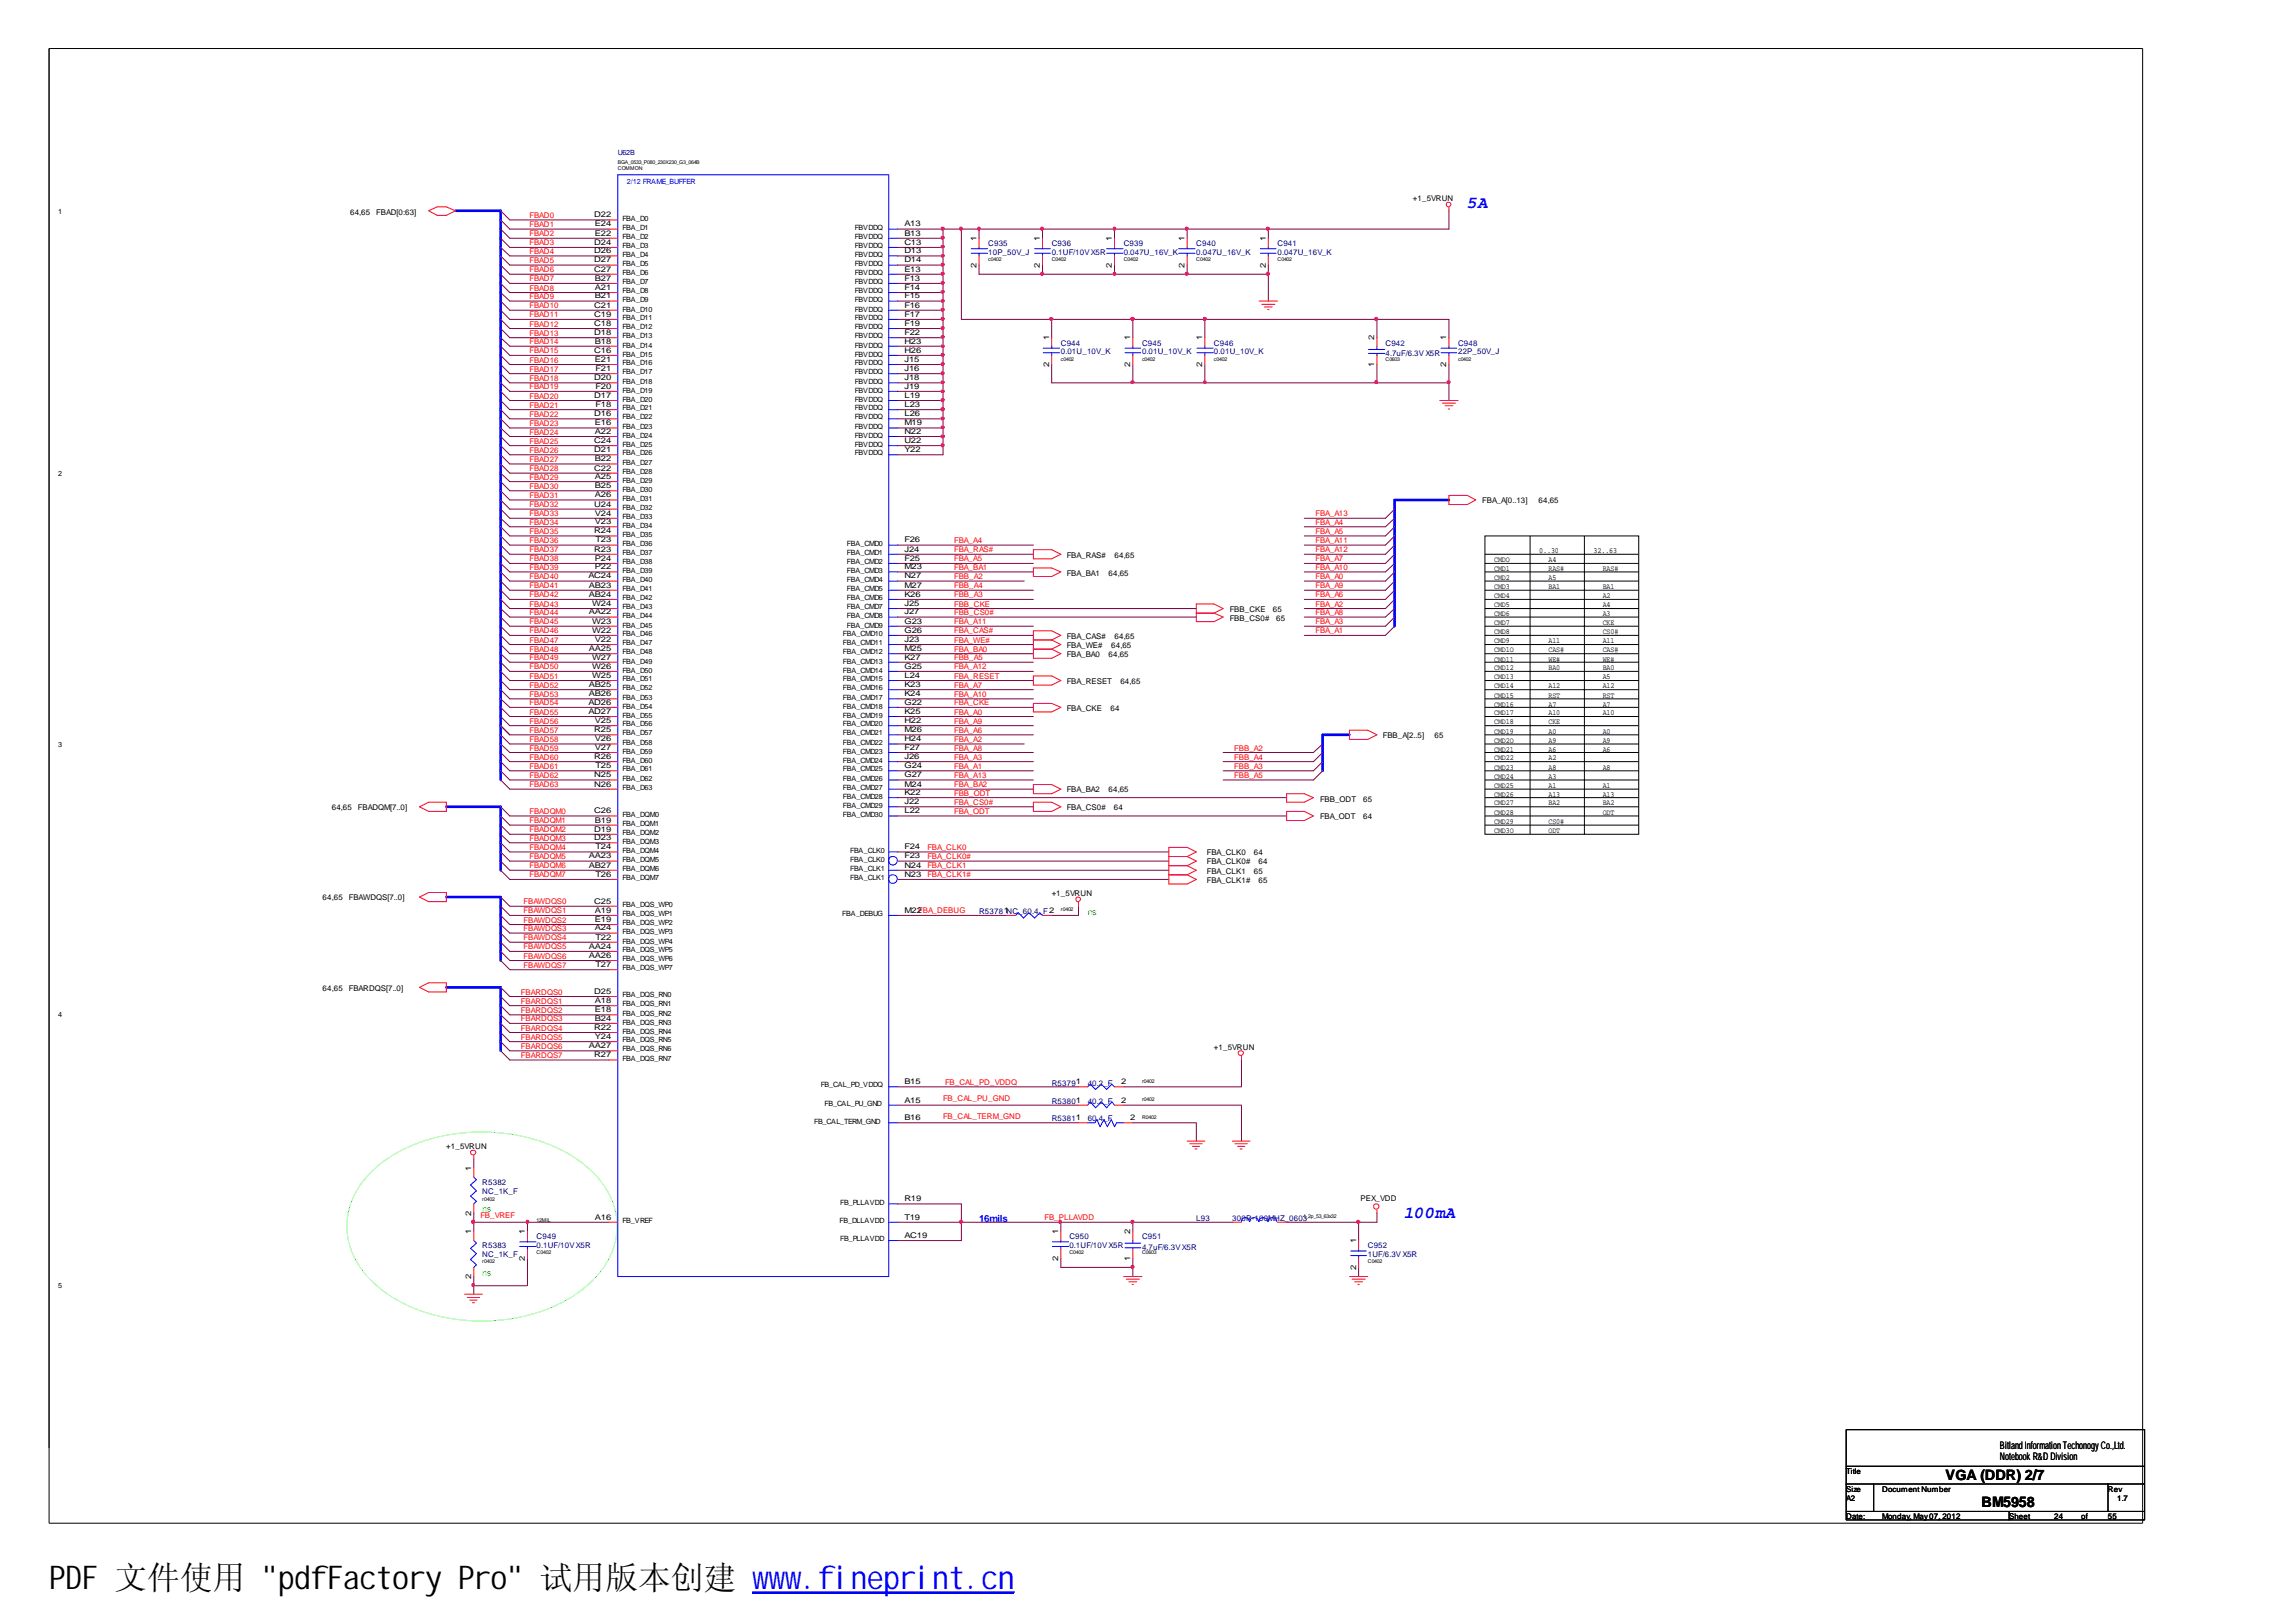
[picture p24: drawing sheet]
<svg xmlns="http://www.w3.org/2000/svg" width="297mm" height="210mm" viewBox="0 0 297 210" stroke-linecap="round" stroke-linejoin="round" font-family="sans-serif">
<defs><g id="words">
<text font-size="4.2" x="6.3" y="205.7">PDF 文件使用 &quot;pdfFactory Pro&quot; 试用版本创建 ww</text>
<text font-size="4.2" fill="#00f" x="99.5" y="205.7">w.fineprint.cn</text>
<g font-size="2.2" fill="#00f">
<text x="189.8" y="26.9">5A</text>
<text x="181.6" y="157.7">100mA</text>
</g>
<g font-size="1.9">
<text x="251.7" y="191.5">VGA (DDR) 2/7</text>
<text x="256.4" y="195">BM5958</text>
</g>
<g font-size="1.4">
<text x="258.7" y="187.6">BitlllandInformatiiionTechonogyCo.,Ltd.</text>
<text x="258.7" y="188.9">NotebookR&amp;DDivision</text>
<text x="258.7" y="187.6">BitandInformatonTechonogyCo.,Ltd.</text>
</g>
<text font-size="1.3" fill="#00f" x="126.7" y="158.2">16mils</text>
<g font-size="1.2" fill="#0f0">
<text x="140.7" y="118.4">ns</text>
<text x="62.4" y="156.9">ns</text>
<text x="62.4" y="165.1">ns</text>
</g>
<g font-size="1">
<text x="45.3" y="27.9">64,65</text>
<text x="48.7" y="27.9">FBAD[0:63]</text>
<text x="76.9" y="28.1">D22</text>
<text x="77" y="29.3">E24</text>
<text x="117" y="29.3">A13</text>
<text x="182.8" y="26">+1_5VRUN</text>
<text x="76.9" y="35.2">C27</text>
<text x="76.9" y="34">D27</text>
<text x="76.9" y="32.8">D26</text>
<text x="76.9" y="31.7">D24</text>
<text x="77" y="30.5">E22</text>
<text x="117" y="35.2">E13</text>
<text x="117" y="34">D14</text>
<text x="117" y="32.8">D13</text>
<text x="117" y="31.7">C13</text>
<text x="117" y="30.5">B13</text>
<text x="126.3" y="34.6" transform="rotate(-90 126.3 34.6)">2</text>
<text x="126.3" y="31.2" transform="rotate(-90 126.3 31.2)">1</text>
<text x="134.5" y="34.6" transform="rotate(-90 134.5 34.6)">2</text>
<text x="134.5" y="31.2" transform="rotate(-90 134.5 31.2)">1</text>
<text x="143.8" y="34.6" transform="rotate(-90 143.8 34.6)">2</text>
<text x="143.8" y="31.2" transform="rotate(-90 143.8 31.2)">1</text>
<text x="153.2" y="34.6" transform="rotate(-90 153.2 34.6)">2</text>
<text x="153.2" y="31.2" transform="rotate(-90 153.2 31.2)">1</text>
<text x="163.7" y="34.6" transform="rotate(-90 163.7 34.6)">2</text>
<text x="163.7" y="31.2" transform="rotate(-90 163.7 31.2)">1</text>
<text x="76.9" y="41">C19</text>
<text x="76.9" y="39.8">C21</text>
<text x="77" y="38.6">B21</text>
<text x="77" y="37.5">A21</text>
<text x="77" y="36.3">B27</text>
<text x="117" y="41">F17</text>
<text x="117" y="39.8">F16</text>
<text x="117" y="38.6">F15</text>
<text x="117" y="37.5">F14</text>
<text x="117" y="36.3">F13</text>
<text x="76.9" y="45.6">C16</text>
<text x="76.9" y="43.4">D18</text>
<text x="76.9" y="42.2">C18</text>
<text x="77" y="46.8">E21</text>
<text x="77" y="44.5">B18</text>
<text x="117" y="46.8">J15</text>
<text x="117" y="45.6">H26</text>
<text x="117" y="44.5">H23</text>
<text x="117" y="43.4">F22</text>
<text x="117" y="42.2">F19</text>
<text x="135.7" y="47.5" transform="rotate(-90 135.7 47.5)">2</text>
<text x="135.7" y="44" transform="rotate(-90 135.7 44)">1</text>
<text x="146.2" y="47.5" transform="rotate(-90 146.2 47.5)">2</text>
<text x="146.2" y="44" transform="rotate(-90 146.2 44)">1</text>
<text x="155.5" y="47.5" transform="rotate(-90 155.5 47.5)">2</text>
<text x="155.5" y="44" transform="rotate(-90 155.5 44)">1</text>
<text x="177.8" y="47.5" transform="rotate(-90 177.8 47.5)">1</text>
<text x="177.8" y="44" transform="rotate(-90 177.8 44)">2</text>
<text x="187.1" y="47.5" transform="rotate(-90 187.1 47.5)">2</text>
<text x="187.1" y="44" transform="rotate(-90 187.1 44)">1</text>
<text x="76.9" y="53.9">D16</text>
<text x="76.9" y="51.5">D17</text>
<text x="76.9" y="49.2">D20</text>
<text x="77" y="52.7">F18</text>
<text x="77" y="50.3">F20</text>
<text x="77" y="48">F21</text>
<text x="117" y="53.9">L26</text>
<text x="117" y="52.7">L23</text>
<text x="117" y="51.5">L19</text>
<text x="117" y="50.3">J19</text>
<text x="117" y="49.2">J18</text>
<text x="117" y="48">J16</text>
<text x="76.9" y="58.5">D21</text>
<text x="76.9" y="57.3">C24</text>
<text x="77" y="59.7">B22</text>
<text x="77" y="56.1">A22</text>
<text x="77" y="55">E16</text>
<text x="117" y="58.5">Y22</text>
<text x="117" y="57.3">U22</text>
<text x="117" y="56.1">N22</text>
<text x="117" y="55">M19</text>
<text x="76.9" y="65.5">U24</text>
<text x="76.9" y="60.9">C22</text>
<text x="77" y="64.4">A26</text>
<text x="77" y="63.2">B25</text>
<text x="77" y="62">A25</text>
<text x="191.8" y="65.1">FBA_A[0..13]</text>
<text x="199.1" y="65.1">64,65</text>
<text x="76.9" y="71.4">R23</text>
<text x="76.9" y="69">R24</text>
<text x="77" y="67.8">V23</text>
<text x="77" y="66.7">V24</text>
<text x="77" y="70.2">T23</text>
<text x="117" y="71.4">J24</text>
<text x="117" y="70.2">F26</text>
<text x="199.1" y="71.6">0..30</text>
<text x="206.2" y="71.6">32..63</text>
<text x="76.1" y="74.9">AC24</text>
<text x="76.2" y="77.2">AB24</text>
<text x="76.2" y="76">AB23</text>
<text x="77" y="73.7">P22</text>
<text x="77" y="72.6">P24</text>
<text x="117" y="77.2">K26</text>
<text x="117" y="76">M27</text>
<text x="117" y="74.9">N27</text>
<text x="117" y="73.7">M23</text>
<text x="117" y="72.6">F25</text>
<text x="138" y="72.2">FBA_RAS#</text>
<text x="138" y="74.5">FBA_BA1</text>
<text x="143.4" y="74.5">64,65</text>
<text x="144.2" y="72.2">64,65</text>
<text x="193.3" y="77.4">CMD4</text>
<text x="193.3" y="72.7">CMDO</text>
<text x="193.3" y="73.9">CMD1</text>
<text x="193.3" y="75">CMD2</text>
<text x="193.3" y="76.2">CMD3</text>
<text x="200.3" y="72.7">A4</text>
<text x="200.3" y="73.9">RAS#</text>
<text x="200.3" y="75">A5</text>
<text x="200.3" y="76.2">BA1</text>
<text x="207.3" y="73.9">RAS#</text>
<text x="207.3" y="76.2">BA1</text>
<text x="207.3" y="77.4">A2</text>
<text x="76.2" y="79.5">AA22</text>
<text x="76.6" y="81.9">W22</text>
<text x="76.6" y="80.7">W23</text>
<text x="76.6" y="78.4">W24</text>
<text x="77" y="83.1">V22</text>
<text x="117" y="83.1">J23</text>
<text x="117" y="81.9">G26</text>
<text x="117" y="80.7">G23</text>
<text x="117" y="79.5">J27</text>
<text x="117" y="78.4">J25</text>
<text x="138" y="82.6">FBA_CAS#</text>
<text x="138" y="83.8">FBA_WE#</text>
<text x="143.8" y="83.8">64,65</text>
<text x="144.2" y="82.6">64,65</text>
<text x="159.1" y="80.4">FBB_CS0#</text>
<text x="159.1" y="79.2">FBB_CKE</text>
<text x="164.7" y="79.2">65</text>
<text x="165.1" y="80.4">65</text>
<text x="193.3" y="78.6">CMD5</text>
<text x="193.3" y="79.8">CMD6</text>
<text x="193.3" y="80.9">CMD7</text>
<text x="193.3" y="82.1">CMD8</text>
<text x="193.3" y="83.2">CMD9</text>
<text x="200.3" y="83.2">A11</text>
<text x="207.3" y="78.6">A4</text>
<text x="207.3" y="79.8">A3</text>
<text x="207.3" y="80.9">CKE</text>
<text x="207.3" y="82.1">CS0#</text>
<text x="207.3" y="83.2">A11</text>
<text x="76.2" y="88.9">AB25</text>
<text x="76.2" y="84.3">AA25</text>
<text x="76.6" y="87.7">W25</text>
<text x="76.6" y="86.5">W26</text>
<text x="76.6" y="85.4">W27</text>
<text x="117" y="88.9">K23</text>
<text x="117" y="87.7">L24</text>
<text x="117" y="86.5">G25</text>
<text x="117" y="85.4">K27</text>
<text x="117" y="84.3">M25</text>
<text x="138" y="88.5">FBA_RESET</text>
<text x="138" y="85">FBA_BA0</text>
<text x="143.4" y="85">64,65</text>
<text x="144.9" y="88.5">64,65</text>
<text x="193.3" y="84.4">CMD1O</text>
<text x="193.3" y="85.6">CMD11</text>
<text x="193.3" y="86.7">CMD12</text>
<text x="193.3" y="87.9">CMD13</text>
<text x="193.3" y="89.1">CMD14</text>
<text x="200.3" y="85.6">WE#</text>
<text x="200.3" y="86.7">BA0</text>
<text x="200.3" y="89.1">A12</text>
<text x="200.3" y="84.4">CAS#</text>
<text x="207.3" y="85.6">WE#</text>
<text x="207.3" y="86.7">BA0</text>
<text x="207.3" y="87.9">A5</text>
<text x="207.3" y="89.1">A12</text>
<text x="207.3" y="84.4">CAS#</text>
<text x="76.1" y="92.4">AD27</text>
<text x="76.1" y="91.2">AD26</text>
<text x="76.2" y="90.1">AB26</text>
<text x="76.9" y="94.8">R25</text>
<text x="77" y="95.9">V26</text>
<text x="77" y="93.6">V25</text>
<text x="117" y="95.9">H24</text>
<text x="117" y="94.8">M26</text>
<text x="117" y="93.6">H22</text>
<text x="117" y="92.4">K25</text>
<text x="117" y="91.2">G22</text>
<text x="117" y="90.1">K24</text>
<text x="138" y="92">FBA_CKE</text>
<text x="143.7" y="92">64</text>
<text x="178.9" y="95.5">FBB_A[2..5]</text>
<text x="185.6" y="95.5">65</text>
<text x="193.3" y="90.3">CMD15</text>
<text x="193.3" y="91.5">CMD16</text>
<text x="193.3" y="92.6">CMD17</text>
<text x="193.3" y="93.7">CMD18</text>
<text x="193.3" y="94.9">CMD19</text>
<text x="200.3" y="91.5">A7</text>
<text x="200.3" y="92.6">A10</text>
<text x="200.3" y="93.7">CKE</text>
<text x="200.3" y="90.3">RST</text>
<text x="200.3" y="94.9">A0</text>
<text x="207.3" y="94.9">A0</text>
<text x="207.3" y="90.3">RST</text>
<text x="207.3" y="91.5">A7</text>
<text x="207.3" y="92.6">A10</text>
<text x="76.9" y="101.8">N26</text>
<text x="76.9" y="100.6">N25</text>
<text x="76.9" y="98.2">R26</text>
<text x="77" y="97">V27</text>
<text x="77" y="99.4">T25</text>
<text x="117" y="101.8">M24</text>
<text x="117" y="100.6">G27</text>
<text x="117" y="99.4">G24</text>
<text x="117" y="98.2">J26</text>
<text x="117" y="97">F27</text>
<text x="193.3" y="98.4">CMD22</text>
<text x="193.3" y="99.6">CMD23</text>
<text x="193.3" y="100.8">CMD24</text>
<text x="193.3" y="102">CMD25</text>
<text x="193.3" y="96.1">CMD2O</text>
<text x="193.3" y="97.3">CMD21</text>
<text x="200.3" y="98.4">A2</text>
<text x="200.3" y="96.1">A9</text>
<text x="200.3" y="97.3">A6</text>
<text x="200.3" y="100.8">A3</text>
<text x="200.3" y="99.6">A8</text>
<text x="200.3" y="102">A1</text>
<text x="207.3" y="96.1">A9</text>
<text x="207.3" y="97.3">A6</text>
<text x="207.3" y="99.6">A8</text>
<text x="207.3" y="102">A1</text>
<text x="42.9" y="104.8">64,65</text>
<text x="46.3" y="104.8">FBADQM[7..0]</text>
<text x="76.9" y="107.6">D19</text>
<text x="76.9" y="105.3">C26</text>
<text x="77" y="106.4">B19</text>
<text x="117" y="105.3">L22</text>
<text x="117" y="104.1">J22</text>
<text x="117" y="102.9">K22</text>
<text x="138" y="102.5">FBA_BA2</text>
<text x="138" y="104.8">FBA_CS0#</text>
<text x="143.4" y="102.5">64,65</text>
<text x="144.1" y="104.8">64</text>
<text x="170.8" y="103.7">FBB_ODT</text>
<text x="170.8" y="106">FBA_ODT</text>
<text x="176.4" y="103.7">65</text>
<text x="176.4" y="106">64</text>
<text x="193.3" y="103.1">CMD26</text>
<text x="193.3" y="104.2">CMD27</text>
<text x="193.3" y="105.4">CMD28</text>
<text x="193.3" y="106.6">CMD29</text>
<text x="193.3" y="107.8">CMD3O</text>
<text x="200.3" y="104.2">BA2</text>
<text x="200.3" y="106.6">CS0#</text>
<text x="200.3" y="103.1">A13</text>
<text x="200.3" y="107.8">ODT</text>
<text x="207.3" y="104.2">BA2</text>
<text x="207.3" y="105.4">ODT</text>
<text x="207.3" y="103.1">A13</text>
<text x="76.2" y="112.3">AB27</text>
<text x="76.2" y="111.1">AA23</text>
<text x="76.9" y="108.7">D23</text>
<text x="77" y="113.5">T26</text>
<text x="77" y="109.9">T24</text>
<text x="117" y="113.5">N23</text>
<text x="117" y="112.3">N24</text>
<text x="117" y="111.1">F23</text>
<text x="117" y="109.9">F24</text>
<text x="156.1" y="110.7">FBA_CLK0</text>
<text x="156.1" y="111.9">FBA_CLK0#</text>
<text x="156.1" y="113">FBA_CLK1</text>
<text x="162.2" y="110.7">64</text>
<text x="162.2" y="113">65</text>
<text x="162.8" y="111.9">64</text>
<text x="41.7" y="116.5">64,65</text>
<text x="45.1" y="116.5">FBAWDQS[7..0]</text>
<text x="76.9" y="116.9">C25</text>
<text x="77" y="119.3">E19</text>
<text x="77" y="118.1">A19</text>
<text x="117" y="118.1">M22</text>
<text x="136.1" y="115.9">+1_5VRUN</text>
<text x="156.1" y="114.2">FBA_CLK1#</text>
<text x="162.8" y="114.2">65</text>
<text x="76.2" y="124">AA26</text>
<text x="76.2" y="122.8">AA24</text>
<text x="77" y="120.4">A24</text>
<text x="77" y="125.2">T27</text>
<text x="77" y="121.6">T22</text>
<text x="41.7" y="128.2">64,65</text>
<text x="45.1" y="128.2">FBARDQS[7..0]</text>
<text x="76.9" y="128.6">D25</text>
<text x="77" y="131">E18</text>
<text x="77" y="129.8">A18</text>
<text x="76.2" y="135.7">AA27</text>
<text x="76.9" y="136.8">R27</text>
<text x="76.9" y="133.3">R22</text>
<text x="77" y="134.5">Y24</text>
<text x="77" y="132.1">B24</text>
<text x="157.1" y="135.8">+1_5VRUN</text>
<text x="117" y="142.7">A15</text>
<text x="117" y="140.3">B15</text>
<text x="145" y="140.3">2</text>
<text x="145" y="142.7">2</text>
<text x="57.7" y="148.7">+1_5VRUN</text>
<text x="117" y="145">B16</text>
<text x="146.2" y="145">2</text>
<text x="61" y="151.5" transform="rotate(-90 61 151.5)">1</text>
<text x="117" y="155.5">R19</text>
<text x="176" y="155.5">PEX_VDD</text>
<text x="61" y="159.7" transform="rotate(-90 61 159.7)">1</text>
<text x="61" y="157.3" transform="rotate(-90 61 157.3)">2</text>
<text x="67.9" y="159.7" transform="rotate(-90 67.9 159.7)">1</text>
<text x="77" y="157.8">A16</text>
<text x="117" y="160.2">AC19</text>
<text x="117" y="157.8">T19</text>
<text x="136.9" y="159.7" transform="rotate(-90 136.9 159.7)">1</text>
<text x="146.2" y="159.7" transform="rotate(-90 146.2 159.7)">2</text>
<text x="175.4" y="160.8" transform="rotate(-90 175.4 160.8)">1</text>
<text x="61" y="165.5" transform="rotate(-90 61 165.5)">2</text>
<text x="67.9" y="163.2" transform="rotate(-90 67.9 163.2)">2</text>
<text x="136.9" y="163.2" transform="rotate(-90 136.9 163.2)">2</text>
<text x="146.2" y="163.2" transform="rotate(-90 146.2 163.2)">1</text>
<text x="175.4" y="164.4" transform="rotate(-90 175.4 164.4)">2</text>
<text x="238.8" y="190.8">Title</text>
<text x="238.8" y="193.1">Size</text>
<text x="238.8" y="196.6">Date:</text>
<text x="238.8" y="194.2">A2</text>
<text x="243.5" y="193.1">Document Number</text>
<text x="243.5" y="196.6">Monday, May07, 2012</text>
<text x="259.9" y="196.6">Sheet</text>
<text x="265.8" y="196.6">24</text>
<text x="269.2" y="196.6">of</text>
<text x="272.7" y="193.1">Rev</text>
<text x="272.7" y="196.6">55</text>
<text x="273.9" y="194.2">1.7</text>
</g>
<g font-size="1" fill="#f00">
<text x="68.5" y="28.2">FBAD0</text>
<text x="68.5" y="29.4">FBAD1</text>
<text x="68.5" y="31.8">FBAD3</text>
<text x="68.5" y="30.6">FBAD2</text>
<text x="68.5" y="35.2">FBAD6</text>
<text x="68.5" y="34.1">FBAD5</text>
<text x="68.5" y="32.9">FBAD4</text>
<text x="68.5" y="39.9">FBAD10</text>
<text x="68.5" y="37.6">FBAD8</text>
<text x="68.5" y="36.4">FBAD7</text>
<text x="68.5" y="41.1">FBAD11</text>
<text x="68.5" y="38.7">FBAD9</text>
<text x="68.5" y="45.7">FBAD15</text>
<text x="68.5" y="46.9">FBAD16</text>
<text x="68.5" y="43.4">FBAD13</text>
<text x="68.5" y="42.3">FBAD12</text>
<text x="68.5" y="44.5">FBAD14</text>
<text x="68.5" y="49.3">FBAD18</text>
<text x="68.5" y="53.9">FBAD22</text>
<text x="68.5" y="51.6">FBAD20</text>
<text x="68.5" y="48.1">FBAD17</text>
<text x="68.5" y="50.4">FBAD19</text>
<text x="68.5" y="52.8">FBAD21</text>
<text x="68.5" y="57.4">FBAD25</text>
<text x="68.5" y="58.6">FBAD26</text>
<text x="68.5" y="55.1">FBAD23</text>
<text x="68.5" y="56.2">FBAD24</text>
<text x="68.5" y="59.8">FBAD27</text>
<text x="68.5" y="61">FBAD28</text>
<text x="68.5" y="62.1">FBAD29</text>
<text x="68.5" y="65.6">FBAD32</text>
<text x="68.5" y="64.4">FBAD31</text>
<text x="68.5" y="63.3">FBAD30</text>
<text x="68.5" y="69.1">FBAD35</text>
<text x="68.5" y="71.5">FBAD37</text>
<text x="68.5" y="66.8">FBAD33</text>
<text x="68.5" y="67.9">FBAD34</text>
<text x="68.5" y="70.3">FBAD36</text>
<text x="123.4" y="71.5">FBA_RAS#</text>
<text x="123.4" y="70.3">FBA_A4</text>
<text x="170.2" y="66.8">FBA_A13</text>
<text x="170.2" y="70.3">FBA_A11</text>
<text x="170.2" y="69.1">FBA_A5</text>
<text x="170.2" y="67.9">FBA_A4</text>
<text x="170.2" y="71.5">FBA_A12</text>
<text x="68.5" y="72.7">FBAD38</text>
<text x="68.5" y="74.9">FBAD40</text>
<text x="68.5" y="76.1">FBAD41</text>
<text x="68.5" y="73.8">FBAD39</text>
<text x="68.5" y="77.3">FBAD42</text>
<text x="123.4" y="72.7">FBA_A5</text>
<text x="123.4" y="74.9">FBB_A2</text>
<text x="123.4" y="76.1">FBB_A4</text>
<text x="123.4" y="77.3">FBB_A3</text>
<text x="123.4" y="73.8">FBA_BA1</text>
<text x="170.2" y="72.7">FBA_A7</text>
<text x="170.2" y="73.8">FBA_A10</text>
<text x="170.2" y="74.9">FBA_A0</text>
<text x="170.2" y="77.3">FBA_A6</text>
<text x="170.2" y="76.1">FBA_A9</text>
<text x="68.5" y="79.6">FBAD44</text>
<text x="68.5" y="80.8">FBAD45</text>
<text x="68.5" y="78.5">FBAD43</text>
<text x="68.5" y="83.2">FBAD47</text>
<text x="68.5" y="82">FBAD46</text>
<text x="123.4" y="78.5">FBB_CKE</text>
<text x="123.4" y="80.8">FBA_A11</text>
<text x="123.4" y="82">FBA_CAS#</text>
<text x="123.4" y="83.2">FBA_WE#</text>
<text x="123.4" y="79.6">FBB_CS0#</text>
<text x="170.2" y="82">FBA_A1</text>
<text x="170.2" y="80.8">FBA_A3</text>
<text x="170.2" y="78.5">FBA_A2</text>
<text x="170.2" y="79.6">FBA_A8</text>
<text x="68.5" y="84.3">FBAD48</text>
<text x="68.5" y="89">FBAD52</text>
<text x="68.5" y="87.8">FBAD51</text>
<text x="68.5" y="86.6">FBAD50</text>
<text x="68.5" y="85.4">FBAD49</text>
<text x="123.4" y="85.4">FBB_A5</text>
<text x="123.4" y="87.8">FBA_RESET</text>
<text x="123.4" y="86.6">FBA_A12</text>
<text x="123.4" y="84.3">FBA_BA0</text>
<text x="123.4" y="89">FBA_A7</text>
<text x="68.5" y="92.5">FBAD55</text>
<text x="68.5" y="91.3">FBAD54</text>
<text x="68.5" y="90.2">FBAD53</text>
<text x="68.5" y="94.8">FBAD57</text>
<text x="68.5" y="93.7">FBAD56</text>
<text x="123.4" y="91.3">FBA_CKE</text>
<text x="123.4" y="94.8">FBA_A6</text>
<text x="123.4" y="93.7">FBA_A9</text>
<text x="123.4" y="92.5">FBA_A0</text>
<text x="123.4" y="90.2">FBA_A10</text>
<text x="68.5" y="97.1">FBAD59</text>
<text x="68.5" y="100.7">FBAD62</text>
<text x="68.5" y="99.5">FBAD61</text>
<text x="68.5" y="96">FBAD58</text>
<text x="68.5" y="98.3">FBAD60</text>
<text x="68.5" y="101.9">FBAD63</text>
<text x="123.4" y="100.7">FBA_A13</text>
<text x="123.4" y="97.1">FBA_A8</text>
<text x="123.4" y="99.5">FBA_A1</text>
<text x="123.4" y="98.3">FBA_A3</text>
<text x="123.4" y="96">FBA_A2</text>
<text x="123.4" y="101.9">FBA_BA2</text>
<text x="159.7" y="99.5">FBB_A3</text>
<text x="159.7" y="100.7">FBB_A5</text>
<text x="159.7" y="97.1">FBB_A2</text>
<text x="159.7" y="98.3">FBB_A4</text>
<text x="68.5" y="107.7">FBADQM2</text>
<text x="68.5" y="106.5">FBADQM1</text>
<text x="68.5" y="105.3">FBADQM0</text>
<text x="123.4" y="103">FBB_ODT</text>
<text x="123.4" y="105.3">FBA_ODT</text>
<text x="123.4" y="104.2">FBA_CS0#</text>
<text x="68.5" y="108.8">FBADQM3</text>
<text x="68.5" y="113.6">FBADQM7</text>
<text x="68.5" y="112.4">FBADQM6</text>
<text x="68.5" y="111.2">FBADQM5</text>
<text x="68.5" y="110">FBADQM4</text>
<text x="120" y="111.2">FBA_CLK0#</text>
<text x="120" y="112.4">FBA_CLK1</text>
<text x="120" y="110">FBA_CLK0</text>
<text x="120" y="113.6">FBA_CLK1#</text>
<text x="67.7" y="119.4">FBAWDQS2</text>
<text x="67.7" y="117">FBAWDQS0</text>
<text x="67.7" y="118.2">FBAWDQS1</text>
<text x="118.8" y="118.2">FBA_DEBUG</text>
<text x="67.7" y="124.1">FBAWDQS6</text>
<text x="67.7" y="121.7">FBAWDQS4</text>
<text x="67.7" y="125.2">FBAWDQS7</text>
<text x="67.7" y="122.9">FBAWDQS5</text>
<text x="67.7" y="120.5">FBAWDQS3</text>
<text x="67.4" y="129.9">FBARDQS1</text>
<text x="67.4" y="128.7">FBARDQS0</text>
<text x="67.4" y="131.1">FBARDQS2</text>
<text x="67.4" y="136.9">FBARDQS7</text>
<text x="67.4" y="133.4">FBARDQS4</text>
<text x="67.4" y="134.5">FBARDQS5</text>
<text x="67.4" y="135.7">FBARDQS6</text>
<text x="67.4" y="132.2">FBARDQS3</text>
<text x="122" y="142.5">FB_CAL_PU_GND</text>
<text x="122.3" y="140.4">FB_CAL_PD_VDDQ</text>
<text x="122" y="144.8">FB_CAL_TERM_GND</text>
<text x="62.1" y="157.7">FB_VREF</text>
<text x="135.1" y="157.9">FB_PLLAVDD</text>
</g>
<g font-size="1" fill="#000080">
<text x="127.8" y="31.8">C935</text>
<text x="127.8" y="33">10P_50V_J</text>
<text x="136.1" y="31.8">C936</text>
<text x="136.1" y="33">0.1UF/10VX5R</text>
<text x="145.4" y="31.8">C939</text>
<text x="145.4" y="33">0.047U_16V_K</text>
<text x="154.8" y="31.8">C940</text>
<text x="154.8" y="33">0.047U_16V_K</text>
<text x="165.3" y="31.8">C941</text>
<text x="165.3" y="33">0.047U_16V_K</text>
<text x="137.2" y="44.7">C944</text>
<text x="137.2" y="45.8">0.01U_10V_K</text>
<text x="147.7" y="44.7">C945</text>
<text x="147.7" y="45.8">0.01U_10V_K</text>
<text x="157.1" y="44.7">C946</text>
<text x="157.1" y="45.8">0.01U_10V_K</text>
<text x="179.2" y="44.7">C942</text>
<text x="179.2" y="46.1">4.7uF/6.3VX5R</text>
<text x="188.6" y="44.7">C948</text>
<text x="188.6" y="45.8">22P_50V_J</text>
<text x="126.7" y="118.3">R53781NC_60.4_F2</text>
<text x="136.1" y="140.5">R53791</text>
<text x="136.1" y="142.8">R53801</text>
<text x="140.7" y="140.5">40.2_F</text>
<text x="140.7" y="142.8">40.2_F</text>
<text x="136.1" y="145.1">R53811</text>
<text x="140.7" y="145.1">60.4_F</text>
<text x="62.4" y="153.3">R5382</text>
<text x="62.4" y="154.5">NC_1K_F</text>
<text x="62.4" y="161.6">R5383</text>
<text x="69.4" y="160.4">C949</text>
<text x="69.4" y="161.6">0.1UF/10VX5R</text>
<text x="138.3" y="160.4">C950</text>
<text x="138.3" y="161.6">0.1UF/10VX5R</text>
<text x="147.7" y="160.4">C951</text>
<text x="147.7" y="161.7">4.7uF/6.3VX5R</text>
<text x="154.8" y="158">L93</text>
<text x="159.4" y="158">300R-100MHZ_0603</text>
<text x="177" y="161.6">C952</text>
<text x="62.4" y="162.7">NC_1K_F</text>
<text x="177" y="162.7">1UF/6.3VX5R</text>
</g>
<text font-size=".9" fill="#000080" x="79.9" y="20.1">U62B</text>
<text font-size=".9" fill="#00f" x="81.1" y="23.8">2/12 FRAME_BUFFER</text>
<g font-size=".9">
<text x="7.5" y="27.7">1</text>
<text x="80.5" y="29.7">FBA_D1</text>
<text x="80.5" y="28.6">FBA_D0</text>
<text x="110.6" y="29.7">FBVDDQ</text>
<text x="80.5" y="35.6">FBA_D6</text>
<text x="80.5" y="34.5">FBA_D5</text>
<text x="80.5" y="33.3">FBA_D4</text>
<text x="80.5" y="32.1">FBA_D3</text>
<text x="80.5" y="30.9">FBA_D2</text>
<text x="110.6" y="35.6">FBVDDQ</text>
<text x="110.6" y="34.5">FBVDDQ</text>
<text x="110.6" y="33.3">FBVDDQ</text>
<text x="110.6" y="32.1">FBVDDQ</text>
<text x="110.6" y="30.9">FBVDDQ</text>
<text x="80.5" y="41.4">FBA_D11</text>
<text x="80.5" y="40.3">FBA_D10</text>
<text x="80.5" y="39.1">FBA_D9</text>
<text x="80.5" y="37.9">FBA_D8</text>
<text x="80.5" y="36.8">FBA_D7</text>
<text x="110.6" y="41.4">FBVDDQ</text>
<text x="110.6" y="40.3">FBVDDQ</text>
<text x="110.6" y="39.1">FBVDDQ</text>
<text x="110.6" y="37.9">FBVDDQ</text>
<text x="110.6" y="36.8">FBVDDQ</text>
<text x="80.5" y="47.3">FBA_D16</text>
<text x="80.5" y="46.2">FBA_D15</text>
<text x="80.5" y="45">FBA_D14</text>
<text x="80.5" y="43.8">FBA_D13</text>
<text x="80.5" y="42.6">FBA_D12</text>
<text x="110.6" y="47.3">FBVDDQ</text>
<text x="110.6" y="46.2">FBVDDQ</text>
<text x="110.6" y="45">FBVDDQ</text>
<text x="110.6" y="43.8">FBVDDQ</text>
<text x="110.6" y="42.6">FBVDDQ</text>
<text x="80.5" y="53.1">FBA_D21</text>
<text x="80.5" y="52">FBA_D20</text>
<text x="80.5" y="50.8">FBA_D19</text>
<text x="80.5" y="49.6">FBA_D18</text>
<text x="80.5" y="48.4">FBA_D17</text>
<text x="110.6" y="53.1">FBVDDQ</text>
<text x="110.6" y="52">FBVDDQ</text>
<text x="110.6" y="50.8">FBVDDQ</text>
<text x="110.6" y="49.6">FBVDDQ</text>
<text x="110.6" y="48.4">FBVDDQ</text>
<text x="80.5" y="58.9">FBA_D26</text>
<text x="80.5" y="57.8">FBA_D25</text>
<text x="80.5" y="56.7">FBA_D24</text>
<text x="80.5" y="55.5">FBA_D23</text>
<text x="80.5" y="54.3">FBA_D22</text>
<text x="110.6" y="58.9">FBVDDQ</text>
<text x="110.6" y="57.8">FBVDDQ</text>
<text x="110.6" y="56.7">FBVDDQ</text>
<text x="110.6" y="55.5">FBVDDQ</text>
<text x="110.6" y="54.3">FBVDDQ</text>
<text x="7.5" y="61.6">2</text>
<text x="80.5" y="66">FBA_D32</text>
<text x="80.5" y="64.8">FBA_D31</text>
<text x="80.5" y="63.7">FBA_D30</text>
<text x="80.5" y="62.5">FBA_D29</text>
<text x="80.5" y="61.3">FBA_D28</text>
<text x="80.5" y="60.1">FBA_D27</text>
<text x="80.5" y="71.8">FBA_D37</text>
<text x="80.5" y="70.6">FBA_D36</text>
<text x="80.5" y="69.5">FBA_D35</text>
<text x="80.5" y="68.3">FBA_D34</text>
<text x="80.5" y="67.2">FBA_D33</text>
<text x="109.6" y="71.8">FBA_CMD1</text>
<text x="109.6" y="70.6">FBA_CMD0</text>
<text x="80.5" y="77.7">FBA_D42</text>
<text x="80.5" y="76.5">FBA_D41</text>
<text x="80.5" y="75.4">FBA_D40</text>
<text x="80.5" y="74.2">FBA_D39</text>
<text x="80.5" y="73">FBA_D38</text>
<text x="109.6" y="77.7">FBA_CMD6</text>
<text x="109.6" y="76.5">FBA_CMD5</text>
<text x="109.6" y="75.4">FBA_CMD4</text>
<text x="109.6" y="74.2">FBA_CMD3</text>
<text x="109.6" y="73">FBA_CMD2</text>
<text x="80.5" y="83.5">FBA_D47</text>
<text x="80.5" y="82.3">FBA_D46</text>
<text x="80.5" y="81.2">FBA_D45</text>
<text x="80.5" y="80">FBA_D44</text>
<text x="80.5" y="78.8">FBA_D43</text>
<text x="109.1" y="83.5">FBA_CMD11</text>
<text x="109.1" y="82.3">FBA_CMD10</text>
<text x="109.6" y="81.2">FBA_CMD9</text>
<text x="109.6" y="80">FBA_CMD8</text>
<text x="109.6" y="78.8">FBA_CMD7</text>
<text x="80.5" y="89.3">FBA_D52</text>
<text x="80.5" y="88.2">FBA_D51</text>
<text x="80.5" y="87.1">FBA_D50</text>
<text x="80.5" y="85.9">FBA_D49</text>
<text x="80.5" y="84.7">FBA_D48</text>
<text x="109.1" y="89.3">FBA_CMD16</text>
<text x="109.1" y="88.2">FBA_CMD15</text>
<text x="109.1" y="87.1">FBA_CMD14</text>
<text x="109.1" y="85.9">FBA_CMD13</text>
<text x="109.1" y="84.7">FBA_CMD12</text>
<text x="80.5" y="95.2">FBA_D57</text>
<text x="80.5" y="94">FBA_D56</text>
<text x="80.5" y="92.9">FBA_D55</text>
<text x="80.5" y="91.7">FBA_D54</text>
<text x="80.5" y="90.5">FBA_D53</text>
<text x="109.1" y="95.2">FBA_CMD21</text>
<text x="109.1" y="94">FBA_CMD20</text>
<text x="109.1" y="92.9">FBA_CMD19</text>
<text x="109.1" y="91.7">FBA_CMD18</text>
<text x="109.1" y="90.5">FBA_CMD17</text>
<text x="7.5" y="96.6">3</text>
<text x="80.5" y="101">FBA_D62</text>
<text x="80.5" y="99.8">FBA_D61</text>
<text x="80.5" y="98.7">FBA_D60</text>
<text x="80.5" y="97.6">FBA_D59</text>
<text x="80.5" y="96.4">FBA_D58</text>
<text x="109.1" y="101">FBA_CMD26</text>
<text x="109.1" y="99.8">FBA_CMD25</text>
<text x="109.1" y="98.7">FBA_CMD24</text>
<text x="109.1" y="97.6">FBA_CMD23</text>
<text x="109.1" y="96.4">FBA_CMD22</text>
<text x="80.5" y="106.9">FBA_DQM1</text>
<text x="80.5" y="105.7">FBA_DQM0</text>
<text x="80.5" y="102.2">FBA_D63</text>
<text x="109.1" y="105.7">FBA_CMD30</text>
<text x="109.1" y="104.6">FBA_CMD29</text>
<text x="109.1" y="103.4">FBA_CMD28</text>
<text x="109.1" y="102.2">FBA_CMD27</text>
<text x="80.5" y="113.9">FBA_DQM7</text>
<text x="80.5" y="112.7">FBA_DQM6</text>
<text x="80.5" y="111.5">FBA_DQM5</text>
<text x="80.5" y="110.4">FBA_DQM4</text>
<text x="80.5" y="109.2">FBA_DQM3</text>
<text x="80.5" y="108">FBA_DQM2</text>
<text x="110" y="113.9">FBA_CLK1</text>
<text x="110" y="112.7">FBA_CLK1</text>
<text x="110" y="111.5">FBA_CLK0</text>
<text x="110" y="110.4">FBA_CLK0</text>
<text x="80.5" y="119.7">FBA_DQS_WP2</text>
<text x="80.5" y="118.5">FBA_DQS_WP1</text>
<text x="80.5" y="117.4">FBA_DQS_WP0</text>
<text x="109" y="118.5">FBA_DEBUG</text>
<text x="80.5" y="125.6">FBA_DQS_WP7</text>
<text x="80.5" y="124.4">FBA_DQS_WP6</text>
<text x="80.5" y="123.2">FBA_DQS_WP5</text>
<text x="80.5" y="122.1">FBA_DQS_WP4</text>
<text x="80.5" y="120.9">FBA_DQS_WP3</text>
<text x="7.5" y="131.7">4</text>
<text x="80.5" y="131.4">FBA_DQS_RN2</text>
<text x="80.5" y="130.2">FBA_DQS_RN1</text>
<text x="80.5" y="129">FBA_DQS_RN0</text>
<text x="80.5" y="137.3">FBA_DQS_RN7</text>
<text x="80.5" y="136.1">FBA_DQS_RN6</text>
<text x="80.5" y="134.9">FBA_DQS_RN5</text>
<text x="80.5" y="133.8">FBA_DQS_RN4</text>
<text x="80.5" y="132.6">FBA_DQS_RN3</text>
<text x="106.2" y="140.7">FB_CAL_PD_VDDQ</text>
<text x="106.7" y="143.1">FB_CAL_PU_GND</text>
<text x="105.3" y="145.5">FB_CAL_TERM_GND</text>
<text x="108.7" y="156">FB_PLLAVDD</text>
<text x="80.5" y="158.3">FB_VREF</text>
<text x="108.6" y="158.3">FB_DLLAVDD</text>
<text x="108.7" y="160.6">FB_PLLAVDD</text>
<text x="7.5" y="166.7">5</text>
</g>
<g font-size=".7">
<text x="79.9" y="21.2">BGA_0533_P080_230X230_G3_064B</text>
<text x="79.9" y="22">COMMON</text>
<text x="127.8" y="33.8">c0402</text>
<text x="136.1" y="33.8">C0402</text>
<text x="145.4" y="33.8">C0402</text>
<text x="154.8" y="33.8">C0402</text>
<text x="165.3" y="33.8">C0402</text>
<text x="137.2" y="46.7">c0402</text>
<text x="147.7" y="46.7">c0402</text>
<text x="157.1" y="46.7">c0402</text>
<text x="179.2" y="46.7">C0603</text>
<text x="188.6" y="46.7">c0402</text>
<text x="137.2" y="118">r0402</text>
<text x="147.7" y="140.1">r0402</text>
<text x="147.7" y="142.5">r0402</text>
<text x="147.7" y="144.8">R0402</text>
<text x="62.4" y="155.4">r0402</text>
<text x="69.4" y="158.2">12MIL</text>
<text x="168.7" y="157.7">l_2p_53_63x32</text>
<text x="62.4" y="163.5">r0402</text>
<text x="69.4" y="162.3">C0402</text>
<text x="138.3" y="162.3">C0402</text>
<text x="147.7" y="162.3">C0603</text>
<text x="177" y="163.5">C0402</text>
</g>
</g></defs>
<g fill="none" stroke="#000" stroke-width=".13">
<path d="M6.3 6.3h270.9v190.8h-270.9zM192.1 69.4h19.9v38.6h-19.9zM192.1 76.4h19.9M192.1 75.2h19.9M192.1 74h19.9M192.1 72.9h19.9M192.1 71.7h19.9M192.1 79.9h19.9M192.1 78.8h19.9M192.1 77.6h19.9M198 69.4v38.6M205 69.4v38.6"/>
<path d="M192.1 97.4h19.9M192.1 96.3h19.9M192.1 95.1h19.9M192.1 93.9h19.9M192.1 92.7h19.9M192.1 91.5h19.9M192.1 90.4h19.9M192.1 89.3h19.9M192.1 88.1h19.9M192.1 86.9h19.9M192.1 85.7h19.9M192.1 84.6h19.9"/>
<path d="M192.1 83.4h19.9M192.1 82.2h19.9M192.1 81h19.9M192.1 99.8h19.9M192.1 98.6h19.9M192.1 106.8h19.9M192.1 105.6h19.9M192.1 104.4h19.9M192.1 103.2h19.9M192.1 102.1h19.9M192.1 100.9h19.9M238.8 185h38.7v11.7h-38.7z"/>
<path d="M238.8 189.8h38.7M238.8 192h38.7M238.8 195.6h38.7M242.4 192v3.6M259.9 195.6v1.1M272.7 192v3.6"/>
</g>
<path d="M47.8 151.8a19.4 19.4 0 0 1 12.7-5.3 21.8 21.8 0 0 1 15.3 4.4 9.8 9.8 0 0 1 3.7 10.3 13.1 13.1 0 0 1-7.4 7.7 23.6 23.6 0 0 1-20.9-.7 11.8 11.8 0 0 1-6.2-8.3 9.5 9.5 0 0 1 2.8-8.1z" fill="none" stroke="#0f0" stroke-width=".13" stroke-dasharray=".1 .1 .1 .1 .1 .1 .1 .1" stroke-linecap="butt"/>
<g fill="none" stroke="#800040" stroke-width=".13">
<path d="M64.8 27.3l1.2 1.2h12.8M64.8 28.5l1.2 1.1h12.8M64.8 30.8l1.2 1.2h12.8M64.8 29.6l1.2 1.2h12.8M64.8 34.3l1.2 1.2h12.8M64.8 39l1.2 1.1h12.8M64.8 33.1l1.2 1.2h12.8M64.8 36.7l1.2 1.2h12.8M64.8 32l1.2 1.1h12.8M64.8 35.5l1.2 1.2h12.8M64.8 37.9l1.2 1.1h12.8M116.2 32h5.8"/>
<path d="M116.2 30.8h5.8M116.2 35.5h5.8M116.2 34.3h5.8M116.2 37.9h5.8M116.2 33.1h5.8M116.2 36.7h5.8M116.2 39h5.8M122 29.6v29.3h-5.8M124.4 29.6v11.7h63.1v2.4M126.7 34.3v1.2h37.4M126.7 29.6v1.2M134.9 29.6v1.2"/>
<path d="M134.9 34.3v1.2M144.2 29.6v1.2M144.2 34.3v1.2M153.6 29.6v1.2M153.6 34.3v1.2M164.1 29.6v1.2M164.1 34.3v4.7M187.5 27.3v2.3h-71.3M64.8 44.8l1.2 1.2h12.8M64.8 48.4l1.2 1.1h12.8M64.8 46l1.2 1.2h12.8M64.8 42.5l1.2 1.2h12.8"/>
<path d="M64.8 40.1l1.2 1.2h12.8M64.8 41.3l1.2 1.2h12.8M64.8 56.5l1.2 1.2h12.8M64.8 53l1.2 1.2h12.8M64.8 50.6l1.2 1.2h12.8M64.8 47.2l1.2 1.2h12.8M64.8 43.7l1.2 1.1h12.8M64.8 57.7l1.2 1.2h12.8M64.8 54.2l1.2 1.2h12.8M64.8 49.5l1.2 1.1h12.8M64.8 55.4l1.2 1.1h12.8M64.8 58.9l1.2 1.1h12.8"/>
<path d="M64.8 51.8l1.2 1.2h12.8M116.2 40.1h5.8M116.2 46h5.8M116.2 49.5h5.8M116.2 47.2h5.8M116.2 43.7h5.8M116.2 41.3h5.8M116.2 42.5h5.8M116.2 57.7h5.8M116.2 54.2h5.8M116.2 51.8h5.8M116.2 48.4h5.8"/>
<path d="M116.2 44.8h5.8M116.2 55.4h5.8M116.2 50.6h5.8M116.2 56.5h5.8M116.2 53h5.8M136.1 47.2v2.3h51.4M136.1 41.3v2.4M146.6 41.3v2.4M146.6 47.2v2.3M155.9 41.3v2.4M155.9 47.2v2.3M178.1 41.3v2.4"/>
<path d="M178.1 47.2v2.3M187.5 47.2v4.6M64.8 71.7l1.2 1.2h12.8M64.8 68.2l1.2 1.2h12.8M64.8 78.8l1.2 1.1h12.8M64.8 70.5l1.2 1.2h12.8M64.8 65.9l1.2 1.2h12.8M64.8 67.1l1.2 1.1h12.8M64.8 74l1.2 1.2h12.8M64.8 79.9l1.2 1.1h12.8M64.8 75.2l1.2 1.2h12.8M64.8 69.4l1.2 1.1h12.8"/>
<path d="M64.8 72.9l1.2 1.1h12.8M64.8 77.6l1.2 1.2h12.8M64.8 76.4l1.2 1.2h12.8M64.8 60l1.2 1.2h12.8M64.8 61.2l1.2 1.1h12.8M64.8 64.7l1.2 1.2h12.8M64.8 63.5l1.2 1.2h12.8M64.8 62.3l1.2 1.2h12.8M116.2 72.9h17.5M116.2 79.9h38.6M116.2 71.7h17.5M116.2 75.2h16.3"/>
<path d="M116.2 76.4h17.5M116.2 70.5h17.5M116.2 74h17.5M116.2 78.8h38.6M116.2 77.6h17.5M180.4 71.7l-1.2 1.2h-10.5M180.4 68.2l-1.2 1.2h-10.5M180.4 78.8l-1.2 1.1h-10.5M180.4 70.5l-1.2 1.2h-10.5M180.4 65.9l-1.2 1.2h-10.5M180.4 67.1l-1.2 1.1h-10.5M180.4 74l-1.2 1.2h-10.5"/>
<path d="M180.4 79.9l-1.2 1.1h-10.5M180.4 75.2l-1.2 1.2h-10.5M180.4 69.4l-1.2 1.1h-10.5M180.4 72.9l-1.2 1.1h-10.5M180.4 77.6l-1.2 1.2h-10.5M180.4 76.4l-1.2 1.2h-10.5M64.8 83.4l1.2 1.2h12.8M64.8 91.5l1.2 1.2h12.8M64.8 90.4l1.2 1.1h12.8M64.8 82.2l1.2 1.2h12.8M64.8 88.1l1.2 1.2h12.8M64.8 89.3l1.2 1.1h12.8"/>
<path d="M64.8 86.9l1.2 1.2h12.8M64.8 85.7l1.2 1.2h12.8M64.8 81l1.2 1.2h12.8M64.8 84.6l1.2 1.1h12.8M64.8 96.3l1.2 1.1h12.8M64.8 99.8l1.2 1.1h12.8M64.8 98.6l1.2 1.2h12.8M64.8 93.9l1.2 1.2h12.8M64.8 92.7l1.2 1.2h12.8M64.8 95.1l1.2 1.2h12.8M64.8 97.4l1.2 1.2h12.8M116.2 84.6h17.5"/>
<path d="M116.2 81h17.5M116.2 92.7h17.5M116.2 91.5h17.5M116.2 83.4h17.5M116.2 89.3h17.5M116.2 90.4h17.5M116.2 88.1h17.5M116.2 86.9h17.5M116.2 82.2h17.5M116.2 85.7h17.5M116.2 97.4h17.5M116.2 99.8h17.5"/>
<path d="M116.2 95.1h17.5M116.2 93.9h17.5M116.2 96.3h16.3M116.2 98.6h17.5M171.1 96.3l-1.2 1.1h-11.7M171.1 99.8l-1.2 1.1h-11.7M171.1 98.6l-1.2 1.2h-11.7M171.1 97.4l-1.2 1.2h-11.7M180.4 81l-1.2 1.2h-10.5M64.8 118.5l1.2 1.1h12.8M64.8 116.1l1.2 1.2h12.8M64.8 117.3l1.2 1.2h12.8"/>
<path d="M64.8 119.6l1.2 1.1h12.8M64.8 108l1.2 1.1h12.8M64.8 106.8l1.2 1.2h12.8M64.8 105.6l1.2 1.2h12.8M64.8 104.4l1.2 1.2h12.8M64.8 112.6l1.2 1.2h12.8M64.8 111.4l1.2 1.2h12.8M64.8 110.3l1.2 1.1h12.8M64.8 109.1l1.2 1.2h12.8M64.8 100.9l1.2 1.2h12.8M116.2 118.5h14M116.2 105.6h50.3"/>
<path d="M116.2 113.8h35M116.2 112.6h35M116.2 111.4h35M116.2 110.3h35M116.2 100.9h17.5M116.2 102.1h17.5M116.2 103.2h50.3M116.2 104.4h17.5M139.5 117.3v1.2h-3.4M64.8 123.1l1.2 1.2h12.8M64.8 120.7l1.2 1.2h12.8M64.8 124.3l1.2 1.2h12.8"/>
<path d="M64.8 121.9l1.2 1.2h12.8M64.8 129l1.2 1.1h12.8M64.8 127.8l1.2 1.2h12.8M64.8 136l1.2 1.2h12.8M64.8 132.4l1.2 1.2h12.8M64.8 133.6l1.2 1.2h12.8M64.8 134.8l1.2 1.2h12.8M64.8 131.3l1.2 1.1h12.8M64.8 130.1l1.2 1.2h12.8M160.6 137.2v3.4h-15.2M61.3 150v1.1M61.3 157v2.4"/>
<path d="M61.3 158.2h17.5M68.2 158.2v1.2M116.2 143h23.3M116.2 158.2h43.2M116.2 155.8h8.2v4.7h-8.2M116.2 140.6h23.3M116.2 145.3h23.3M137.2 158.2v1.2M145.4 143h15.2v4.7M146.6 145.3h8.2v2.4M146.6 158.2v1.2M175.8 158.2v2.3"/>
<path d="M178.1 157v1.2h-11.6M61.3 165.2v2.3M68.2 162.8v3.6h-6.9M137.2 162.8v1.2h9.4M146.6 162.8v2.4M175.8 164v1.2"/>
</g>
<g fill="#f0f" stroke="#f0f" stroke-width=".13">
<path d="M61.1 158l.1-.1 .2 .2-.2 .2-.1-.1z" fill-rule="evenodd"/>
<path d="M68.1 158l.1-.1 .2 .2-.2 .2-.1-.1z" fill-rule="evenodd"/>
<path d="M61.1 158l.1-.1 .2 .2-.2 .2-.1-.1z" fill-rule="evenodd"/>
<path d="M61.1 166.2h.2v.2h-.2z" fill-rule="evenodd"/>
<path d="M146.4 158h.2l.1 .1-.1 .1-.1 .1-.1-.1z" fill-rule="evenodd"/>
<path d="M175.6 158h.2l.1 .1-.1 .1-.1 .1-.1-.1z" fill-rule="evenodd"/>
<path d="M146.4 163.8h.2l.1 .1-.1 .2-.1 .1-.1-.1z" fill-rule="evenodd"/>
<path d="M137 158l.2-.1 .1 .2-.1 .2-.2-.1z" fill-rule="evenodd"/>
<path d="M124.2 158h.2l.1 .1-.1 .1-.1 .1-.1-.1z" fill-rule="evenodd"/>
<path d="M177.9 49.3h.3v.3h-.3z" fill-rule="evenodd"/>
<path d="M155.7 49.3h.3v.3h-.3z" fill-rule="evenodd"/>
<path d="M124.2 29.4h.2l.1 .2-.1 .1-.1 .1-.1-.1z" fill-rule="evenodd"/>
<path d="M134.7 29.4h.2l.1 .2-.1 .1-.1 .1-.1-.1z" fill-rule="evenodd"/>
<path d="M134.7 35.3h.2l.1 .1-.1 .2-.1 .1-.1-.1z" fill-rule="evenodd"/>
<path d="M144 29.4h.2l.2 .2-.2 .2-.2-.1z" fill-rule="evenodd"/>
<path d="M163.9 29.4h.3l.1 .2-.1 .1-.2 .1-.1-.1z" fill-rule="evenodd"/>
<path d="M121.8 56.3h.3l.1 .2-.3 .2-.1-.2z" fill-rule="evenodd"/>
<path d="M121.8 33h.3l.1 .1-.3 .2-.1-.2z" fill-rule="evenodd"/>
<path d="M121.8 29.4h.3l.1 .2-.1 .1-.2 .1-.1-.1z" fill-rule="evenodd"/>
<path d="M121.8 52.8h.3l.1 .1-.1 .2-.2 .1-.1-.1z" fill-rule="evenodd"/>
<path d="M121.8 57.5h.3l.1 .1-.1 .1-.2 .1-.1-.1z" fill-rule="evenodd"/>
<path d="M121.8 42.3h.3l.1 .1-.1 .2-.2 .1-.1-.1z" fill-rule="evenodd"/>
<path d="M121.8 45.8h.3l.1 .1-.1 .2-.2 .1-.1-.1z" fill-rule="evenodd"/>
<path d="M121.8 43.5h.3l.1 .1-.3 .2-.1-.2z" fill-rule="evenodd"/>
<path d="M121.8 41.1h.3l.1 .1-.1 .2-.2 .1-.1-.1z" fill-rule="evenodd"/>
<path d="M121.8 44.7h.3l.1 .1-.3 .2-.1-.2z" fill-rule="evenodd"/>
<path d="M126.5 29.4h.2l.1 .2-.1 .2-.2-.1z" fill-rule="evenodd"/>
<path d="M121.8 31.8h.3l.1 .1-.3 .2-.1-.2z" fill-rule="evenodd"/>
<path d="M121.8 54h.3l.1 .1-.1 .2-.2 .1-.1-.1z" fill-rule="evenodd"/>
<path d="M121.8 55.2h.3l.1 .1-.3 .2-.1-.2z" fill-rule="evenodd"/>
<path d="M121.8 52.8h.3l.1 .1-.1 .2-.2 .1-.1-.1z" fill-rule="evenodd"/>
<path d="M121.8 56.3h.3l.1 .2-.3 .2-.1-.2z" fill-rule="evenodd"/>
<path d="M121.8 35.3h.3l.1 .1-.1 .2-.2 .1-.1-.1z" fill-rule="evenodd"/>
<path d="M121.8 38.8h.3l.1 .2-.3 .1-.1-.1z" fill-rule="evenodd"/>
<path d="M121.8 36.5h.3l.1 .1-.1 .1-.2 .1-.1-.1z" fill-rule="evenodd"/>
<path d="M121.8 39.9h.3l.1 .2-.1 .1-.2 .1-.1-.1z" fill-rule="evenodd"/>
<path d="M121.8 37.6h.3l.1 .2-.3 .1-.1-.1z" fill-rule="evenodd"/>
<path d="M121.8 34.1h.3l.1 .1-.1 .2-.2 .1-.1-.1z" fill-rule="evenodd"/>
<path d="M121.8 30.6h.3l.1 .1-.1 .2-.2 .1-.1-.1z" fill-rule="evenodd"/>
<path d="M121.8 48.2h.3l.1 .1-.1 .1-.2 .1-.1-.1z" fill-rule="evenodd"/>
<path d="M121.8 51.6h.3l.1 .1-.1 .2-.2 .1-.1-.1z" fill-rule="evenodd"/>
<path d="M121.8 49.3h.3l.1 .2-.3 .1-.1-.1z" fill-rule="evenodd"/>
<path d="M121.8 47h.3l.1 .1-.1 .1-.2 .1-.1-.1z" fill-rule="evenodd"/>
<path d="M121.8 50.5h.3l.1 .1-.3 .2-.1-.2z" fill-rule="evenodd"/>
<path d="M146.4 41.1h.2l.1 .1-.1 .2-.1 .1-.1-.1z" fill-rule="evenodd"/>
<path d="M135.9 41.1h.2l.1 .1-.1 .2-.1 .1-.1-.1z" fill-rule="evenodd"/>
<path d="M153.4 29.4h.3l.1 .2-.1 .1-.2 .1-.1-.1z" fill-rule="evenodd"/>
<path d="M187.3 49.3h.2l.1 .2-.2 .1-.2-.1z" fill-rule="evenodd"/>
<path d="M177.9 49.3h.3v.3h-.3z" fill-rule="evenodd"/>
<path d="M144 35.3l.2-.1 .2 .2-.2 .3-.2-.1z" fill-rule="evenodd"/>
<path d="M163.9 35.3h.3l.1 .1-.1 .2-.2 .1-.1-.1z" fill-rule="evenodd"/>
<path d="M153.4 35.3h.3l.1 .1-.1 .2-.2 .1-.1-.1z" fill-rule="evenodd"/>
<path d="M177.9 41.1h.2l.1 .1-.1 .3-.2-.1z" fill-rule="evenodd"/>
<path d="M155.7 41.1h.2l.1 .1-.1 .3-.2-.1z" fill-rule="evenodd"/>
<path d="M146.4 41.1h.2l.1 .1-.1 .2-.1 .1-.1-.1z" fill-rule="evenodd"/>
<path d="M177.9 41.1h.2l.1 .1-.1 .3-.2-.1z" fill-rule="evenodd"/>
<path d="M155.7 41.1h.2l.1 .1-.1 .3-.2-.1z" fill-rule="evenodd"/>
<path d="M146.4 49.3h.2l.1 .2-.2 .1-.2-.1z" fill-rule="evenodd"/>
<path d="M61.1 158l.1-.1 .2 .2-.2 .2-.1-.1z" fill-rule="evenodd"/>
<path d="M68.1 158l.1-.1 .2 .2-.2 .2-.1-.1z" fill-rule="evenodd"/>
<path d="M61.1 158l.1-.1 .2 .2-.2 .2-.1-.1z" fill-rule="evenodd"/>
<path d="M61.1 166.2h.2v.2h-.2z" fill-rule="evenodd"/>
<path d="M146.4 158h.2l.1 .1-.1 .1-.1 .1-.1-.1z" fill-rule="evenodd"/>
<path d="M175.6 158h.2l.1 .1-.1 .1-.1 .1-.1-.1z" fill-rule="evenodd"/>
<path d="M146.4 163.8h.2l.1 .1-.1 .2-.1 .1-.1-.1z" fill-rule="evenodd"/>
<path d="M137 158l.2-.1 .1 .2-.1 .2-.2-.1z" fill-rule="evenodd"/>
<path d="M124.2 158h.2l.1 .1-.1 .1-.1 .1-.1-.1z" fill-rule="evenodd"/>
<path d="M177.9 49.3h.3v.3h-.3z" fill-rule="evenodd"/>
<path d="M155.7 49.3h.3v.3h-.3z" fill-rule="evenodd"/>
<path d="M124.2 29.4h.2l.1 .2-.1 .1-.1 .1-.1-.1z" fill-rule="evenodd"/>
<path d="M134.7 29.4h.2l.1 .2-.1 .1-.1 .1-.1-.1z" fill-rule="evenodd"/>
<path d="M134.7 35.3h.2l.1 .1-.1 .2-.1 .1-.1-.1z" fill-rule="evenodd"/>
<path d="M144 29.4h.2l.2 .2-.2 .2-.2-.1z" fill-rule="evenodd"/>
<path d="M163.9 29.4h.3l.1 .2-.1 .1-.2 .1-.1-.1z" fill-rule="evenodd"/>
<path d="M121.8 56.3h.3l.1 .2-.3 .2-.1-.2z" fill-rule="evenodd"/>
<path d="M121.8 33h.3l.1 .1-.3 .2-.1-.2z" fill-rule="evenodd"/>
<path d="M121.8 29.4h.3l.1 .2-.1 .1-.2 .1-.1-.1z" fill-rule="evenodd"/>
<path d="M121.8 52.8h.3l.1 .1-.1 .2-.2 .1-.1-.1z" fill-rule="evenodd"/>
<path d="M121.8 57.5h.3l.1 .1-.1 .1-.2 .1-.1-.1z" fill-rule="evenodd"/>
<path d="M121.8 42.3h.3l.1 .1-.1 .2-.2 .1-.1-.1z" fill-rule="evenodd"/>
<path d="M121.8 45.8h.3l.1 .1-.1 .2-.2 .1-.1-.1z" fill-rule="evenodd"/>
<path d="M121.8 43.5h.3l.1 .1-.3 .2-.1-.2z" fill-rule="evenodd"/>
<path d="M121.8 41.1h.3l.1 .1-.1 .2-.2 .1-.1-.1z" fill-rule="evenodd"/>
<path d="M121.8 44.7h.3l.1 .1-.3 .2-.1-.2z" fill-rule="evenodd"/>
<path d="M126.5 29.4h.2l.1 .2-.1 .2-.2-.1z" fill-rule="evenodd"/>
<path d="M121.8 31.8h.3l.1 .1-.3 .2-.1-.2z" fill-rule="evenodd"/>
<path d="M121.8 54h.3l.1 .1-.1 .2-.2 .1-.1-.1z" fill-rule="evenodd"/>
<path d="M121.8 55.2h.3l.1 .1-.3 .2-.1-.2z" fill-rule="evenodd"/>
<path d="M121.8 52.8h.3l.1 .1-.1 .2-.2 .1-.1-.1z" fill-rule="evenodd"/>
<path d="M121.8 56.3h.3l.1 .2-.3 .2-.1-.2z" fill-rule="evenodd"/>
<path d="M121.8 35.3h.3l.1 .1-.1 .2-.2 .1-.1-.1z" fill-rule="evenodd"/>
<path d="M121.8 38.8h.3l.1 .2-.3 .1-.1-.1z" fill-rule="evenodd"/>
<path d="M121.8 36.5h.3l.1 .1-.1 .1-.2 .1-.1-.1z" fill-rule="evenodd"/>
<path d="M121.8 39.9h.3l.1 .2-.1 .1-.2 .1-.1-.1z" fill-rule="evenodd"/>
<path d="M121.8 37.6h.3l.1 .2-.3 .1-.1-.1z" fill-rule="evenodd"/>
<path d="M121.8 34.1h.3l.1 .1-.1 .2-.2 .1-.1-.1z" fill-rule="evenodd"/>
<path d="M121.8 30.6h.3l.1 .1-.1 .2-.2 .1-.1-.1z" fill-rule="evenodd"/>
<path d="M121.8 48.2h.3l.1 .1-.1 .1-.2 .1-.1-.1z" fill-rule="evenodd"/>
<path d="M121.8 51.6h.3l.1 .1-.1 .2-.2 .1-.1-.1z" fill-rule="evenodd"/>
<path d="M121.8 49.3h.3l.1 .2-.3 .1-.1-.1z" fill-rule="evenodd"/>
<path d="M121.8 47h.3l.1 .1-.1 .1-.2 .1-.1-.1z" fill-rule="evenodd"/>
<path d="M121.8 50.5h.3l.1 .1-.3 .2-.1-.2z" fill-rule="evenodd"/>
<path d="M146.4 41.1h.2l.1 .1-.1 .2-.1 .1-.1-.1z" fill-rule="evenodd"/>
<path d="M135.9 41.1h.2l.1 .1-.1 .2-.1 .1-.1-.1z" fill-rule="evenodd"/>
<path d="M153.4 29.4h.3l.1 .2-.1 .1-.2 .1-.1-.1z" fill-rule="evenodd"/>
<path d="M187.3 49.3h.2l.1 .2-.2 .1-.2-.1z" fill-rule="evenodd"/>
<path d="M177.9 49.3h.3v.3h-.3z" fill-rule="evenodd"/>
<path d="M144 35.3l.2-.1 .2 .2-.2 .3-.2-.1z" fill-rule="evenodd"/>
<path d="M163.9 35.3h.3l.1 .1-.1 .2-.2 .1-.1-.1z" fill-rule="evenodd"/>
<path d="M153.4 35.3h.3l.1 .1-.1 .2-.2 .1-.1-.1z" fill-rule="evenodd"/>
<path d="M177.9 41.1h.2l.1 .1-.1 .3-.2-.1z" fill-rule="evenodd"/>
<path d="M155.7 41.1h.2l.1 .1-.1 .3-.2-.1z" fill-rule="evenodd"/>
<path d="M146.4 41.1h.2l.1 .1-.1 .2-.1 .1-.1-.1z" fill-rule="evenodd"/>
<path d="M177.9 41.1h.2l.1 .1-.1 .3-.2-.1z" fill-rule="evenodd"/>
<path d="M155.7 41.1h.2l.1 .1-.1 .3-.2-.1z" fill-rule="evenodd"/>
<path d="M146.4 49.3h.2l.1 .2-.2 .1-.2-.1z" fill-rule="evenodd"/>
</g>
<path d="M58.9 27.3h5.9v73.6M187.5 64.7h-7.1v16.3M174.6 95.1h-3.5v4.7M57.7 116.1h7.1v8.2M57.7 104.4h7.1v8.2M57.7 127.8h7.1v8.2" fill="none" stroke="#00f" stroke-width=".34"/>
<g fill="none" stroke="#f00" stroke-width=".13">
<path d="M55.5 27.3l1.1-.5h1.1l1.2 .5-1.2 .6h-1.1zM78.8 39h1.1M78.8 37.9h1.1M78.8 36.7h1.1M78.8 35.5h1.1M78.8 34.3h1.1M78.8 33.1h1.1M78.8 32h1.1M78.8 30.8h1.1M78.8 29.6h1.1M78.8 28.5h1.1M126.7 30.8v1.2"/>
<path d="M126.7 33.1v1.2M134.9 30.8v1.2M134.9 33.1v1.2M144.2 30.8v1.2M144.2 33.1v1.2M153.6 30.8v1.2M153.6 33.1v1.2M162.9 39h2.4M163.2 39.4h1.7M163.6 39.7h1M164.1 30.8v1.2M164.1 33.1v1.2"/>
<path d="M187.5 26.9v.4M78.8 51.8h1.1M78.8 58.9h1.1M78.8 57.7h1.1M78.8 56.5h1.1M78.8 55.4h1.1M78.8 54.2h1.1M78.8 53h1.1M78.8 50.6h1.1M78.8 49.5h1.1M78.8 48.4h1.1M78.8 47.2h1.1"/>
<path d="M78.8 46h1.1M78.8 44.8h1.1M78.8 43.7h1.1M78.8 42.5h1.1M78.8 41.3h1.1M78.8 40.1h1.1M136.1 43.7v1.1M136.1 46v1.2M146.6 43.7v1.1M146.6 46v1.2M155.9 43.7v1.1M155.9 46v1.2"/>
<path d="M164 40.1h.2M178.1 43.7v1.1M178.1 46v1.2M186.3 51.8h2.3M186.6 52.2h1.7M186.9 52.5h1.1M187.4 52.9h.1M187.5 43.7v1.1M187.5 46v1.2M78.8 79.9h1.1M78.8 78.8h1.1M78.8 77.6h1.1"/>
<path d="M78.8 76.4h1.1M78.8 75.2h1.1M78.8 74h1.1M78.8 72.9h1.1M78.8 71.7h1.1M78.8 70.5h1.1M78.8 69.4h1.1M78.8 68.2h1.1M78.8 67.1h1.1M78.8 65.9h1.1M78.8 64.7h1.1M78.8 63.5h1.1"/>
<path d="M78.8 62.3h1.1M78.8 61.2h1.1M78.8 60h1.1M133.7 71.1h2.4l1.1 .6-1.1 .6h-2.4zM133.7 73.5h2.4l1.1 .5-1.1 .6h-2.4zM154.8 79.3h2.3M154.8 78.2h2.3l1.1 .6-1.1 .5 1.1 .6-1.1 .5h-2.3zM187.5 64.1h2.3l1.1 .6-1.1 .6h-2.3zM78.8 99.8h1.1M78.8 98.6h1.1M78.8 97.4h1.1M78.8 96.3h1.1"/>
<path d="M78.8 95.1h1.1M78.8 93.9h1.1M78.8 92.7h1.1M78.8 91.5h1.1M78.8 90.4h1.1M78.8 89.3h1.1M78.8 88.1h1.1M78.8 86.9h1.1M78.8 85.7h1.1M78.8 84.6h1.1M78.8 83.4h1.1M78.8 82.2h1.1"/>
<path d="M78.8 81h1.1M133.7 87.5h2.4l1.1 .6-1.1 .6h-2.4zM133.7 91h2.4l1.1 .5-1.1 .6h-2.4zM133.7 82.8h2.4M133.7 84h2.4M136.1 82.8l1.1-.6-1.1-.6h-2.4v3.6h2.4l1.1-.6-1.1-.6M136.1 82.8l1.1 .6-1.1 .6M174.6 94.5h2.4l1.1 .6-1.1 .6h-2.4zM54.3 116.1l1.2-.6h2.2v1.2h-2.2zM54.3 104.4l1.2-.6h2.2v1.2h-2.2zM78.8 119.6h1.1M78.8 118.5h1.1"/>
<path d="M78.8 117.3h1.1M78.8 113.8h1.1M78.8 112.6h1.1M78.8 111.4h1.1M78.8 110.3h1.1M78.8 109.1h1.1M78.8 108h1.1M78.8 106.8h1.1M78.8 105.6h1.1M78.8 102.1h1.1M78.8 100.9h1.1M130.2 118.5h1.2"/>
<path d="M133.7 103.8h2.4l1.1 .6-1.1 .6h-2.4zM133.7 101.5h2.4l1.1 .6-1.1 .6h-2.4zM134.9 118.5h1.2M139.5 116.8v.5M151.2 110.8h2.4M151.2 112h2.4M151.2 113.2h2.4M153.6 110.8l1.2-.5-1.2-.6h-2.4v4.7h2.4l1.2-.6-1.2-.6M153.6 110.8l1.2 .6-1.2 .6M153.6 112l1.2 .6-1.2 .6M166.5 102.7h2.2l1.2 .5-1.2 .6h-2.2zM166.5 105h2.2l1.2 .6-1.2 .6h-2.2z"/>
<path d="M54.3 127.8l1.2-.6h2.2v1.2h-2.2zM78.8 137.2h1.1M78.8 136h1.1M78.8 134.8h1.1M78.8 133.6h1.1M78.8 132.4h1.1M78.8 131.3h1.1M78.8 130.1h1.1M78.8 129h1.1M78.8 125.5h1.1M78.8 124.3h1.1M78.8 123.1h1.1"/>
<path d="M78.8 121.9h1.1M78.8 120.7h1.1M160.6 136.7v.5M61.3 149.5v.5M61.3 151.1v1.2M61.3 155.8v1.2M61.3 159.4v1.1M68.2 159.4v1.1M78.8 158.2h1.1M137.2 159.4v1.1M139.5 145.3h1.2M139.5 140.6h1.2"/>
<path d="M139.5 143h1.2M144.2 140.6h1.2M144.2 143h1.2M145.4 145.3h1.2M146.6 159.4v1.1M153.6 147.7h2.3M153.9 148h1.6M154.3 148.4h.9M154.6 148.7h.3M159.4 147.7h2.3M159.4 158.2h1.2M159.8 148h1.6"/>
<path d="M160.1 148.4h.9M160.4 148.7h.3M165.3 158.2h1.2M178.1 156.6v.4M60.1 167.5h2.3M60.5 167.9h1.6M60.8 168.2h.9M61.1 168.6h.3M61.3 164v1.2M68.2 161.6v1.2M137.2 161.6v1.2M145.4 165.2h2.3"/>
<path d="M145.7 165.5h1.7M146 165.9h1.1M146.5 166.2h.1M146.6 161.6v1.2M174.6 165.2h2.4M174.9 165.5h1.7M175.3 165.9h1M175.7 166.2h.2M175.8 160.5v1.1M175.8 162.8v1.2"/>
<circle cx="187.4" cy="26.5" r=".31"/>
<circle cx="139.5" cy="116.4" r=".31"/>
<circle cx="160.5" cy="136.3" r=".33"/>
<circle cx="61.2" cy="149.1" r=".33"/>
<circle cx="178" cy="156.1" r=".35"/>
</g>
<g fill="none" stroke="#00f" stroke-width=".13">
<path d="M79.9 22.6h35.1v142.6h-35.1zM115 34.3h1.2M115 35.5h1.2M115 36.7h1.2M115 37.9h1.2M115 39h1.2M115 29.6h1.2M115 30.8h1.2M115 32h1.2M115 33.1h1.2M125.6 32.8h2.2M125.6 32.2h2.2"/>
<path d="M126.7 32v.2M126.7 32.8v.3M133.9 32.8h2M133.9 32.2h2M134.9 32v.2M134.9 32.8v.3M143.2 32.8h2.1M143.2 32.2h2.1M144.2 32v.2M144.2 32.8v.3M152.5 32.8h2.1M152.5 32.2h2.1"/>
<path d="M153.6 32v.2M153.6 32.8v.3M163.1 32.8h2M163.1 32.2h2M164.1 32v.2M164.1 32.8v.3M115 58.9h1.2M115 57.7h1.2M115 56.5h1.2M115 55.4h1.2M115 54.2h1.2M115 53h1.2"/>
<path d="M115 51.8h1.2M115 50.6h1.2M115 49.5h1.2M115 48.4h1.2M115 47.2h1.2M115 40.1h1.2M115 41.3h1.2M115 42.5h1.2M115 46h1.2M115 44.8h1.2M115 43.7h1.2M135 45.6h2.1"/>
<path d="M135 45.1h2.1M136.1 44.8v.3M136.1 45.6v.4M145.5 45.6h2.1M145.5 45.1h2.1M146.6 44.8v.3M146.6 45.6v.4M154.9 45.6h2.1M154.9 45.1h2.1M155.9 44.8v.3M155.9 45.6v.4M177 45.2h2.2"/>
<path d="M177 45.7h2.2M178.1 44.8v.4M178.1 45.7v.3M186.4 45.6h2.1M186.4 45.1h2.1M187.5 44.8v.3M187.5 45.6v.4M115 70.5h1.2M115 71.7h1.2M115 72.9h1.2M115 74h1.2M115 75.2h1.2"/>
<path d="M115 76.4h1.2M115 77.6h1.2M115 78.8h1.2M115 79.9h1.2M115 95.1h1.2M115 96.3h1.2M115 97.4h1.2M115 98.6h1.2M115 99.8h1.2M115 93.9h1.2M115 82.2h1.2M115 83.4h1.2"/>
<path d="M115 84.6h1.2M115 85.7h1.2M115 86.9h1.2M115 88.1h1.2M115 89.3h1.2M115 90.4h1.2M115 91.5h1.2M115 92.7h1.2M115 81h1.2M115 118.5h1.2M115 110.3h1.2M115 112.6h1.2"/>
<path d="M115 100.9h1.2M115 102.1h1.2M115 103.2h1.2M115 104.4h1.2M115 105.6h1.2M131.4 118.5l.3-.4 .7 .7 .7-.7 .8 .7 .6-.7 .4 .4M61.3 152.3l.3 .4-.7 .6 .7 .8-.7 .7 .7 .7-.3 .3M115 155.8h1.2M115 158.2h1.2M115 145.3h1.2M115 143h1.2M115 140.6h1.2"/>
<path d="M140.7 145.3h.9l.3-.4 .4 .9 .5-.9 .5 .9 .5-.9 .4 .9 .2-.5h1M140.7 140.6l.4-.3 .6 .7 .8-.7 .7 .7 .6-.7 .4 .3M140.7 143l.4-.4 .6 .8 .8-.8 .7 .8 .6-.8 .4 .4M160.6 158.1l.1-.3a.53 .53 0 0 1 .6-.2 .53 .53 0 0 1 .3 .5M161.7 158.1l.1-.3a.59 .59 0 0 1 .6-.2 .59 .59 0 0 1 .4 .5M162.9 158.1l.1-.3a.59 .59 0 0 1 .6-.2 .59 .59 0 0 1 .4 .5M164.1 158.1v-.3a.59 .59 0 0 1 .7-.2 .59 .59 0 0 1 .4 .5M61.3 160.5l.3 .4-.7 .7 .7 .6-.7 .8 .7 .7-.3 .3M67.2 161.3h2.1M67.2 160.7h2.1M68.2 160.5v.2M68.2 161.3v.3"/>
<path d="M115 160.5h1.2M136.1 161.3h2.2M136.1 160.7h2.2M137.2 160.5v.2M137.2 161.3v.3M145.5 160.9h2.1M145.5 161.5h2.1M146.6 160.5v.4M146.6 161.5v.1M174.8 162.5h2M174.8 161.9h2M175.8 161.6v.3"/>
<path d="M175.8 162.5v.3"/>
<circle cx="115.5" cy="111.4" r=".57"/>
<circle cx="115.5" cy="113.8" r=".57"/>
</g>
<path d="M97.4 206h33.8" fill="none" stroke="#00f" stroke-width=".18"/>
<path d="M97.4 206.1h33.8" fill="none" stroke="#00f" stroke-width=".17"/>
<use href="#words"/>
</svg>
